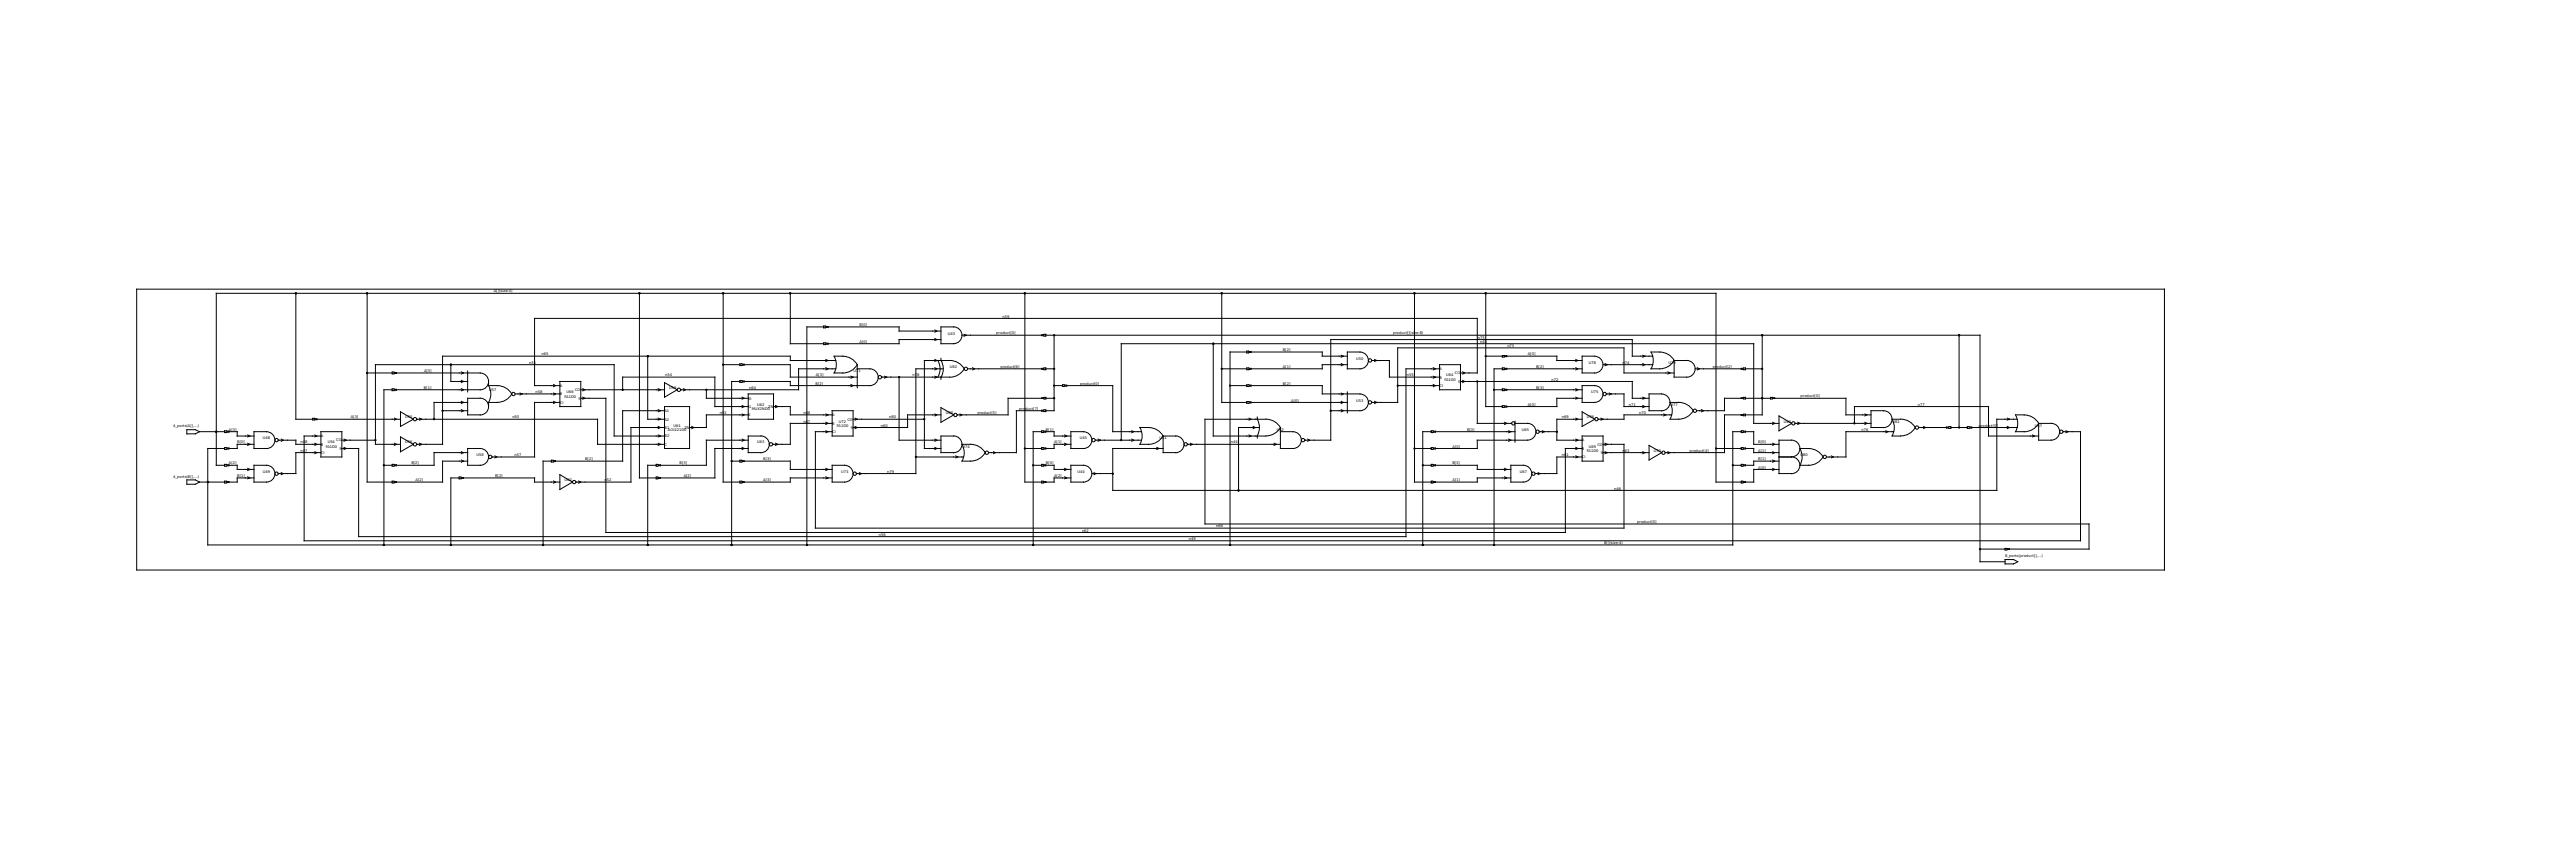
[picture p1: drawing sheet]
<svg xmlns="http://www.w3.org/2000/svg" width="1500mm" height="500mm" viewBox="0 0 1500 500" stroke-linecap="round" stroke-linejoin="round" font-family="sans-serif">
<defs><g id="words">
<g font-size="2.1">
<text x="288" y="170">A[](size:4)</text>
<text x="584" y="185">n59</text>
<text x="501" y="190">B[0]</text>
<text x="552" y="195">U43</text>
<text x="580" y="195">product[0]</text>
<text x="812" y="195">product[](size:8)</text>
<text x="861" y="197">n75</text>
<text x="501" y="200">A[0]</text>
<text x="862" y="200">n45</text>
<text x="878" y="202">n73</text>
<text x="315" y="207">n65</text>
<text x="747" y="204">B[2]</text>
<text x="790" y="209">U50</text>
<text x="890" y="207">A[0]</text>
<text x="308" y="212">n51</text>
<text x="553" y="214">U82</text>
<text x="583" y="214">product[6]</text>
<text x="747" y="214">A[1]</text>
<text x="839" y="215">A</text>
<text x="895" y="214">B[2]</text>
<text x="926" y="212">U78</text>
<text x="945" y="212">n</text>
<text x="946" y="212">74</text>
<text x="972" y="212">U79</text>
<text x="998" y="214">pr</text>
<text x="1000" y="214">oduct[2]</text>
<text x="247" y="217">A[3]</text>
<text x="387" y="219">n54</text>
<text x="475" y="219">A[3]</text>
<text x="497" y="217">U71</text>
<text x="531" y="219">n78</text>
<text x="820" y="219">n55</text>
<text x="839" y="220">B</text>
<text x="841" y="222">FA1D0</text>
<text x="843" y="219">U64</text>
<text x="847" y="218">CO</text>
<text x="904" y="221">n72</text>
<text x="247" y="226">B[1]</text>
<text x="285" y="228">U57</text>
<text x="326" y="225">A</text>
<text x="335" y="228">CO</text>
<text x="390" y="226">U59</text>
<text x="436" y="226">n64</text>
<text x="475" y="224">B[2]</text>
<text x="629" y="224">product[0]</text>
<text x="747" y="224">B[2]</text>
<text x="839" y="225">CI</text>
<text x="849" y="223">S</text>
<text x="895" y="226">B[3]</text>
<text x="312" y="229">n58</text>
<text x="326" y="230">B</text>
<text x="329" y="231">FA1D0</text>
<text x="330" y="229">U66</text>
<text x="337" y="233">S</text>
<text x="436" y="233">I</text>
<text x="436" y="233">0</text>
<text x="752" y="234">A[0]</text>
<text x="790" y="234">U53</text>
<text x="927" y="229">U75</text>
<text x="1049" y="231">product[0]</text>
<text x="326" y="235">CI</text>
<text x="387" y="240">A1</text>
<text x="436" y="237">I</text>
<text x="436" y="237">1</text>
<text x="438" y="239">MUX2ND0</text>
<text x="441" y="236">U62</text>
<text x="448" y="237">ZN</text>
<text x="594" y="239">pro</text>
<text x="597" y="239">duct[7]</text>
<text x="890" y="236">A[0]</text>
<text x="949" y="236">n71</text>
<text x="973" y="236">U77</text>
<text x="1117" y="236">n77</text>
<text x="204" y="243">A[3]</text>
<text x="236" y="243">U55</text>
<text x="298" y="243">n50</text>
<text x="387" y="245">A2</text>
<text x="419" y="241">n53</text>
<text x="436" y="242">S</text>
<text x="468" y="241">n68</text>
<text x="468" y="246">n67</text>
<text x="485" y="242">A</text>
<text x="489" y="246">U72</text>
<text x="494" y="245">CO</text>
<text x="518" y="243">n80</text>
<text x="551" y="241">U68</text>
<text x="569" y="241">product[5]</text>
<text x="910" y="243">n69</text>
<text x="924" y="243">U76</text>
<text x="955" y="241">n70</text>
<text x="1039" y="246">U46</text>
<text x="1102" y="246">U81</text>
<text x="101" y="249">4_ports(A[],...)</text>
<text x="133" y="251">A[3]</text>
<text x="387" y="250">B1</text>
<text x="389" y="251">AOI221D0</text>
<text x="392" y="248">U61</text>
<text x="399" y="250">ZN</text>
<text x="485" y="247">B</text>
<text x="488" y="248">FA1D0</text>
<text x="496" y="250">S</text>
<text x="513" y="248">n60</text>
<text x="609" y="251">B[1]</text>
<text x="744" y="251">U52</text>
<text x="855" y="251">B[3]</text>
<text x="886" y="251">U65</text>
<text x="1084" y="251">n76</text>
<text x="1153" y="248">p</text>
<text x="1154" y="248">rodu</text>
<text x="1159" y="248">ct[0]</text>
<text x="1185" y="248">U47</text>
<text x="153" y="256">U48</text>
<text x="187" y="255">A</text>
<text x="196" y="257">CO</text>
<text x="387" y="255">B2</text>
<text x="485" y="252">CI</text>
<text x="629" y="256">U45</text>
<text x="675" y="256">U51</text>
<text x="922" y="257">A</text>
<text x="138" y="258">B[0]</text>
<text x="175" y="258">n48</text>
<text x="175" y="263">n47</text>
<text x="187" y="259">B</text>
<text x="190" y="261">FA1D0</text>
<text x="191" y="258">U54</text>
<text x="198" y="262">S</text>
<text x="236" y="258">U56</text>
<text x="387" y="259">C</text>
<text x="441" y="258">U63</text>
<text x="561" y="261">U74</text>
<text x="614" y="258">A[1]</text>
<text x="717" y="258">n44</text>
<text x="846" y="260">A[0]</text>
<text x="922" y="262">B</text>
<text x="924" y="263">FA1D0</text>
<text x="926" y="261">U69</text>
<text x="931" y="259">CO</text>
<text x="945" y="263">n</text>
<text x="946" y="263">63</text>
<text x="963" y="263">U70</text>
<text x="984" y="263">product[4]</text>
<text x="1024" y="263">A[1]</text>
<text x="1024" y="258">B[0]</text>
<text x="187" y="264">CI</text>
<text x="278" y="265">U58</text>
<text x="300" y="265">n57</text>
<text x="341" y="268">B[2]</text>
<text x="445" y="268">B[3]</text>
<text x="910" y="265">n61</text>
<text x="922" y="267">CI</text>
<text x="932" y="264">S</text>
<text x="1024" y="268">B[1]</text>
<text x="1049" y="265">U80</text>
<text x="133" y="270">A[2]</text>
<text x="153" y="275">U49</text>
<text x="240" y="270">B[2]</text>
<text x="396" y="270">B[3]</text>
<text x="490" y="275">U73</text>
<text x="517" y="275">n79</text>
<text x="609" y="270">B[0]</text>
<text x="628" y="275">U44</text>
<text x="846" y="270">B[3]</text>
<text x="885" y="275">U67</text>
<text x="1024" y="273">A[0]</text>
<text x="101" y="278">4_ports(B[],...)</text>
<text x="138" y="278">B[1]</text>
<text x="242" y="280">A[2]</text>
<text x="288" y="278">B[2]</text>
<text x="329" y="280">U60</text>
<text x="352" y="280">n</text>
<text x="354" y="280">52</text>
<text x="398" y="278">A[2]</text>
<text x="445" y="280">A[3]</text>
<text x="614" y="278">A[2]</text>
<text x="846" y="280">A[1]</text>
<text x="940" y="285">n46</text>
<text x="954" y="304">product[0]</text>
<text x="512" y="312">n56</text>
<text x="630" y="309">n62</text>
<text x="708" y="307">n66</text>
<text x="693" y="314">n49</text>
<text x="934" y="317">B[](size:4)</text>
<text x="1168" y="324">8_ports(product[],...)</text>
</g>
</g></defs>
<g fill="none" stroke="#000" stroke-width=".58">
<path d="M80 168h1181v164h-1181zM172 171v73h10M214 171v110h14M372 171v107h10M421 171v110h10M460 171v29h20M597 171v110h10M712 171v63h14M824 171v110h10M866 171v66h9M480 190h-10v127M480 190h2v1h-2z"/>
<path d="M480 200h2l-2 1zM482 190h42v3h24M545 192l1 1h-1M545 197l1 1h-1M548 198h-24v2h-42M555 190h-7v10h7M556 190a5 5 0 0 1 4 5 5 5 0 0 1-4 5M560 195h47M562 195h1l-1 1M607 195h2v1l-2-1zM609 195h544v132h15M614 195v44h-5"/>
<path d="M1027 195v46h-10M1141 195v54M214 217h14M228 217h3l-3 1zM231 217h49a5 5 0 0 1 5 5 5 5 0 0 1-5 5h-49M263 212v10h9M269 216l1 1-1 1M272 216v12M377 207v37h10M421 212h10M431 212h2l-2 1zM433 212h27v7h39"/>
<path d="M481 209l1 1h-1M481 214l1 1h-1M486 207l1 5-1 5M486 207h5M487 215h-22v12h-69M487 210h-27v-3h-202v52h-15M491 207a10 10 0 0 1 8 5M496 219h1l-1 1M499 215h8M499 212v14M499 212a10 10 0 0 1-8 5h-5M507 215a5 5 0 0 1 5 5 5 5 0 0 1-5 4"/>
<path d="M514 219h39M515 219h2l-2 1M524 219v37h24M545 219h1l-1 1M545 209l1 1h-1M545 214l1 1h-1M546 210l2 5-2 5M548 209l1 6-1 5M548 219v2M550 215h-16v61h-35M553 220a10 10 0 0 0 9-5 10 10 0 0 0-9-5h-15v51h10M564 215h43"/>
<path d="M567 214l1 1h-1M607 214h2v1h-2zM609 215h5M707 200v54h30M712 215h14M726 205h-9v112M726 214h3v1h-3zM726 204l3 1h-3zM729 205h41v2h15M781 207h1l-1 1M781 212h1l-1 1M785 205h7a5 5 0 0 1 5 5 5 5 0 0 1-5 5h-7z"/>
<path d="M785 212h-15v3h-41M799 210h10v9h30M801 209l1 1h-1M835 214l1 1h-1M835 219h1l-1 1M839 212h12v15h-12zM839 215h-20v97h-610v-51h-10M851 217h10v-32h-550v39h15M852 216l1 1-1 1M866 207h9M875 215h-5v102M875 207h3v1h-3z"/>
<path d="M875 214h3v1h-3zM878 207h29v3h15M878 215h44M918 209l1 1h-1M918 214l1 1h-1M929 207h-7v10h7a5 5 0 0 0 5-5 5 5 0 0 0-5-5M934 212h29M935 212h1l-1 1M957 207h1l-1 1M957 212h1l-1 1M962 205h5a10 10 0 0 1 8 5 10 10 0 0 1-8 5h-5l1-5zM963 207h-12v-9h-176v58h-15"/>
<path d="M972 216l1 1-1 1M975 210h8a5 5 0 0 1 4 5 5 5 0 0 1-4 5M975 217h-29v-15h-132v32h-15M975 210v9h8M987 215h27M989 214l1 1h-1M1014 214h3v1h-3zM1017 215h10M228 227h-4v90M228 226l3 1h-3zM233 240l8 4-8 4zM258 239h14"/>
<path d="M269 226l1 1h-1M269 221l1 1-1 1M269 234h1l-1 1M269 238l1 1-1 1M272 232h8a5 5 0 0 1 5 5 5 5 0 0 1-5 4h-8zM272 234h-19v10M285 224l1 5-1 5M285 224h5a10 10 0 0 1 8 5 10 10 0 0 1-8 5h-5M285 222v2M285 234v3M300 229h26M303 229h1l-1 1"/>
<path d="M322 224h2l-2 1M322 229h2l-2 1M322 234h2l-2 1M326 222h12v15h-12zM326 234h-15v32h-24M338 227h49M338 232h15v78h559v-49h10M339 226l2 1h-2M339 231l2 1h-2M363 227v-8h53v18h20M383 226l2 1h-2M383 238l2 1-2 1"/>
<path d="M387 237h15v24h-15zM387 239h-24v29h-39M387 223l7 4-7 4zM398 226l1 1h-1M411 227v5h25M431 222h-5v95M431 221l2 1-2 1zM432 231l1 1h-1M432 236l1 1h-1M433 222h27v2h47M436 229h15v15h-15zM451 237h9v4h25"/>
<path d="M452 236l1 1h-1M485 239h12v15h-12zM496 224h1l-1 1M548 237l8 4-8 5zM607 239h-15v24h-16M607 232h-20v9h-29M607 232l2-1v1zM607 239h2v1l-2-1zM609 232h5M614 224h5M619 224h2v1h-2zM621 224h27v27h17"/>
<path d="M717 224h9M726 224h3v1h-3zM726 234h3l-3 1zM729 224h41v5h22a5 5 0 0 1 5 5 5 5 0 0 1-5 5h-17M729 234h56M781 229h1l-1 1M781 234h1l-1 1M781 238l1 1-1 1M785 228v12M801 234h1l-1 1M814 224h25M835 224h1l-1 1"/>
<path d="M851 222h100v10h10M852 221l1 1-1 1M861 222v24h20M870 227h5M875 226l3 1h-3zM875 236h3v1h-3zM878 227h44M918 226l1 1h-1M918 231l1 1h-1M922 224h7a5 5 0 0 1 5 5 5 5 0 0 1-5 5h-7zM922 232h-15v5h-29M922 240l7 4-7 4z"/>
<path d="M936 229h10v8h15M937 229h2l-2 1M957 231l1 1h-1M957 236l1 1h-1M961 229h7a5 5 0 0 1 5 5 5 5 0 0 1-5 5h-7zM978 234a10 10 0 0 1 8 5 10 10 0 0 1-8 5M978 234h-5l1 5-1 5h5M991 238l1 1-1 1M1014 232h-9v7h-17M1014 232l3-1v1zM1017 232h14M1031 231l3 1h-3z"/>
<path d="M1034 232h41v9h15M1090 239h7a5 5 0 0 1 5 5 5 5 0 0 1-5 5h-7zM109 250h5l2 1-2 1h-5zM116 251h15M131 251h2l-2 1zM133 251h5v3h10M144 253l2 1h-2M144 258l2 1h-2M148 259h-10v2h-5M155 251a5 5 0 0 1 5 5 5 5 0 0 1-5 5M155 251h-7v10h7M162 256h10v3h15"/>
<path d="M164 256h1l-1 1M182 243l3 1h-3zM183 253l2 1h-2M183 258l2 1h-2M185 244h48M187 251h12v15h-12zM199 256h20M200 256h2l-2 1M230 243l1 1h-1M230 258l1 1h-1M233 254l8 5-8 4zM243 244h105v15h39"/>
<path d="M244 243l2 1h-2M244 258l2 1h-2M383 248l2 1h-2M383 253l2 1h-2M383 243l2 1h-2M383 258l2 1h-2M387 254h-29v-42h-139v47h14M387 249h-19v32h-33M403 248l1 1h-1M432 241h1l-1 1M432 256h1l-1 1M436 256h-25v15h-26"/>
<path d="M436 241h-25v8h-9M443 254a5 5 0 0 1 5 5 5 5 0 0 1-5 4h-7v-9h7M452 258l1 1h-1M481 241h1l-1 1M481 246h1l-1 1M481 251h1l-1 1M485 251h-10v56h471v-48h-12M485 246h-25v13h-10M497 244h41M498 243l1 1h-1M498 248l1 1h-1M545 241h1l-1 1"/>
<path d="M545 256h1l-1 1M548 241h-19v8h-32M555 254h-7v9h7M556 254a5 5 0 0 1 4 5 5 5 0 0 1-4 4M559 241h1l-1 1M560 259h5a10 10 0 0 1 9 4 10 10 0 0 1-9 5h-5l2-5zM607 251h-5v66M607 251h2l-2 1zM609 251h5v3h10M620 258l1 1h-1M620 253l1 1h-1M624 251h7a5 5 0 0 1 5 5 5 5 0 0 1-5 5h-7z"/>
<path d="M624 259h-10v2h-5M638 256h27M640 256h1l-1 1M659 251h1l-1 1M659 256h1l-1 1M664 249h5a10 10 0 0 1 9 5 10 10 0 0 1-9 5h-5l1-5zM685 254a5 5 0 0 1 5 5 5 5 0 0 1-5 4M685 254h-7v9h7M692 259h54M693 258l2 1h-2M728 243l1 1h-1M728 253l1 1h-1"/>
<path d="M730 248l1 1h-1M732 243l2 6-2 5M732 254v1M734 249h-13v36M742 258l1 1h-1M746 249a10 10 0 0 1-9 5M746 249a10 10 0 0 0-9-5h-35v61h515v15h-46M746 249v12h7a5 5 0 0 0 5-5 5 5 0 0 0-5-5h-7M762 256h1l-1 1M834 251h-5v66M834 251h2l-2 1zM836 251h47"/>
<path d="M876 246h2l-2 1M879 251h1l-1 1M879 256h1l-1 1M883 246h7a5 5 0 0 1 5 5 5 5 0 0 1-5 5h-29v5h-25M883 245v12M897 251h10M898 251h2l-2 1M918 256h1l-1 1M918 243l1 1h-1M922 244h-15v12h15M922 254h12v14h-12zM933 243l1 1h-1"/>
<path d="M935 258l1 1h-1M961 259l7 4-7 5zM969 241h1l-1 1M974 241h-28v3h-15M1014 251h-5v66h-888v-56h10M1014 241l3 1v-1h-12v22h-35M1014 251h3l-3 1zM1017 251h5v8h14M1033 258l1 1h-1M1033 246h1l-1 1M1036 256h8a5 5 0 0 1 4 5 5 5 0 0 1-4 5 5 5 0 0 1 4 5 5 5 0 0 1-4 5h-8zM1036 246h-14v-46h-369v56"/>
<path d="M1036 242l8 4-8 5zM1046 246h44M1047 246h2l-2 1M1080 246v-9h78v17h30M1086 241h2l-2 1M1086 246h2l-2 1M1099 251h1l-1 1M1102 254h5M1103 251h-28v15h-11M1107 254a10 10 0 0 0 9-5 10 10 0 0 0-9-5h-5l1 5-1 5M1118 249h16M1121 248l1 1h-1"/>
<path d="M1134 249l2-1v1h-2zM1136 249h10M1146 248l3 1h-3zM1149 249h26M1169 243l2 1h-2M1169 248l2 1h-2M1174 241l1 5-1 5M1174 241h5a10 10 0 0 1 9 5M1175 244h-12v41h-515v-24h30M1184 253l1 1h-1M1188 246h7a5 5 0 0 1 5 5 5 5 0 0 1-5 5h-7zM1188 246a10 10 0 0 1-9 5h-5"/>
<path d="M1202 251h10v64h-1035v-61h10M1203 251h2l-2 1M109 279h5l2 2-2 1h-5zM131 271h-5v-100h874v110h14M131 260l2 1h-2zM131 270l2 1h-2zM133 271h5v2h10M144 273h2l-2 1M144 277l2 1-2 1M148 278h-10v3h-5M155 271a5 5 0 0 1 5 5 5 5 0 0 1-5 5M155 271h-7v10h7"/>
<path d="M164 275l1 1h-1M183 263h2l-2 1M187 263h-15v13h-10M200 260l2 1-2 1M224 271h4M228 270l3 1h-3zM267 278h3l-3 1zM267 278h-4v39M269 263h1l-1 1M269 268h1l-1 1M270 278h41v3h15M272 261h8a5 5 0 0 1 5 5 5 5 0 0 1-5 5h-8z"/>
<path d="M272 268h-14v13h-27M272 263h-19v8h-22M288 265l1 1h-1M321 268h-5v49M321 268h3v1h-3zM322 280l2 1h-2M326 276l8 5-8 4zM337 280l1 1h-1M382 271h-5v46M382 270l3 1h-3zM382 278h3l-3 1zM426 268h5"/>
<path d="M431 268h2v1h-2zM432 260l1 1-1 1M433 268h27v5h25M436 261h-20v17h-31M481 273h1l-1 1M481 277l1 1-1 1M485 271h7a5 5 0 0 1 5 5 5 5 0 0 1-5 5h-7zM485 278h-25v3h-27M501 275l1 1h-1M534 266h27M545 260l1 1-1 1M557 265l1 1h-1"/>
<path d="M579 263h1l-1 1M597 261h10M602 271h5M607 260l2 1h-2zM607 270l2 1h-2zM609 271h5v2h10M620 273h1l-1 1M620 277l1 1-1 1M624 271h7a5 5 0 0 1 5 5 5 5 0 0 1-5 5h-7zM624 278h-10v3h-5M636 276h12M637 275l1 1h-1"/>
<path d="M674 260l1 1-1 1M824 261h10M829 271h5M834 270l2 1h-2zM834 260l2 1h-2zM836 271h25v2h19M876 273h2l-2 1M876 277l2 1-2 1M880 271h7a5 5 0 0 1 5 5 5 5 0 0 1-5 5h-7zM880 278h-19v3h-25M896 275l1 1h-1M918 260l1 1-1 1"/>
<path d="M918 265l1 1h-1M922 266h-15v10h-13M934 263h27M935 263h1l-1 1M957 263h1l-1 1M972 263h1l-1 1M1000 261h14M1009 271h5M1014 260l3 1h-3zM1014 270l3 1h-3zM1017 261h5v2h14M1033 263h1l-1 1"/>
<path d="M1033 268h1l-1 1M1033 273h1l-1 1M1036 268h-14v3h-5M1036 266h8M1036 273h-14v8h-5M1048 261l2 5-2 5M1049 261h5a10 10 0 0 1 8 5 10 10 0 0 1-8 5h-5M1067 265l1 1h-1M116 281h15M131 280h2v1h-2zM228 280h3v1h-3zM431 280h2v1h-2z"/>
<path d="M607 280h2v1h-2zM834 280h2v1h-2zM1014 280h3v1h-3zM1153 320h15M1168 319h3v1h-3zM1168 326h5l2 1-2 1h-5z"/>
<circle cx="172" cy="171" r=".4"/>
<circle cx="214" cy="171" r=".4"/>
<circle cx="372" cy="171" r=".4"/>
<circle cx="421" cy="171" r=".4"/>
<circle cx="460" cy="171" r=".4"/>
<circle cx="597" cy="171" r=".4"/>
<circle cx="712" cy="171" r=".4"/>
<circle cx="824" cy="171" r=".4"/>
<circle cx="865" cy="171" r=".4"/>
<circle cx="614" cy="195" r=".4"/>
<circle cx="1027" cy="195" r=".4"/>
<circle cx="1141" cy="195" r=".4"/>
<circle cx="214" cy="217" r=".4"/>
<circle cx="421" cy="212" r=".4"/>
<circle cx="513" cy="220" r="1"/>
<circle cx="563" cy="215" r="1"/>
<circle cx="614" cy="215" r=".4"/>
<circle cx="712" cy="215" r=".4"/>
<circle cx="798" cy="210" r="1"/>
<circle cx="865" cy="207" r=".4"/>
<circle cx="1027" cy="215" r=".4"/>
<circle cx="299" cy="229" r="1"/>
<circle cx="395" cy="227" r="1"/>
<circle cx="614" cy="232" r=".4"/>
<circle cx="614" cy="224" r=".4"/>
<circle cx="717" cy="224" r=".4"/>
<circle cx="798" cy="234" r="1"/>
<circle cx="870" cy="227" r=".4"/>
<circle cx="935" cy="229" r="1"/>
<circle cx="987" cy="239" r="1"/>
<circle cx="1027" cy="232" r=".4"/>
<circle cx="126" cy="251" r=".4"/>
<circle cx="161" cy="256" r="1"/>
<circle cx="242" cy="259" r="1"/>
<circle cx="242" cy="244" r="1"/>
<circle cx="449" cy="259" r="1"/>
<circle cx="557" cy="241" r="1"/>
<circle cx="637" cy="256" r="1"/>
<circle cx="691" cy="259" r="1"/>
<circle cx="759" cy="256" r="1"/>
<circle cx="882" cy="246" r="1"/>
<circle cx="896" cy="251" r="1"/>
<circle cx="930" cy="244" r="1"/>
<circle cx="1045" cy="246" r="1"/>
<circle cx="1117" cy="249" r="1"/>
<circle cx="1141" cy="249" r=".4"/>
<circle cx="1201" cy="251" r="1"/>
<circle cx="161" cy="276" r="1"/>
<circle cx="224" cy="271" r=".4"/>
<circle cx="286" cy="266" r="1"/>
<circle cx="426" cy="268" r=".4"/>
<circle cx="498" cy="276" r="1"/>
<circle cx="575" cy="263" r="1"/>
<circle cx="597" cy="261" r=".4"/>
<circle cx="602" cy="271" r=".4"/>
<circle cx="824" cy="261" r=".4"/>
<circle cx="829" cy="271" r=".4"/>
<circle cx="893" cy="276" r="1"/>
<circle cx="969" cy="263" r="1"/>
<circle cx="1000" cy="261" r=".4"/>
<circle cx="1009" cy="271" r=".4"/>
<circle cx="1063" cy="266" r="1"/>
<circle cx="121" cy="281" r=".4"/>
<circle cx="334" cy="281" r="1"/>
<circle cx="224" cy="317" r=".4"/>
<circle cx="263" cy="317" r=".4"/>
<circle cx="316" cy="317" r=".4"/>
<circle cx="377" cy="317" r=".4"/>
<circle cx="426" cy="317" r=".4"/>
<circle cx="470" cy="317" r=".4"/>
<circle cx="602" cy="317" r=".4"/>
<circle cx="717" cy="317" r=".4"/>
<circle cx="829" cy="317" r=".4"/>
<circle cx="870" cy="317" r=".4"/>
<circle cx="1153" cy="320" r=".4"/>
</g>
<g fill="#000" stroke="#000" stroke-width=".58">
<circle cx="707" cy="200" r=".4"/>
<circle cx="263" cy="212" r=".4"/>
<circle cx="377" cy="207" r=".4"/>
<circle cx="524" cy="220" r=".4"/>
<circle cx="258" cy="239" r=".4"/>
<circle cx="363" cy="227" r=".4"/>
<circle cx="412" cy="227" r=".4"/>
<circle cx="775" cy="239" r=".4"/>
<circle cx="814" cy="224" r=".4"/>
<circle cx="861" cy="222" r=".4"/>
<circle cx="219" cy="256" r=".4"/>
<circle cx="253" cy="244" r=".4"/>
<circle cx="538" cy="244" r=".4"/>
<circle cx="653" cy="256" r=".4"/>
<circle cx="907" cy="251" r=".4"/>
<circle cx="1080" cy="246" r=".4"/>
<circle cx="534" cy="266" r=".4"/>
<circle cx="648" cy="276" r=".4"/>
<circle cx="721" cy="285" r=".4"/>
</g>
<use href="#words"/>
</svg>
